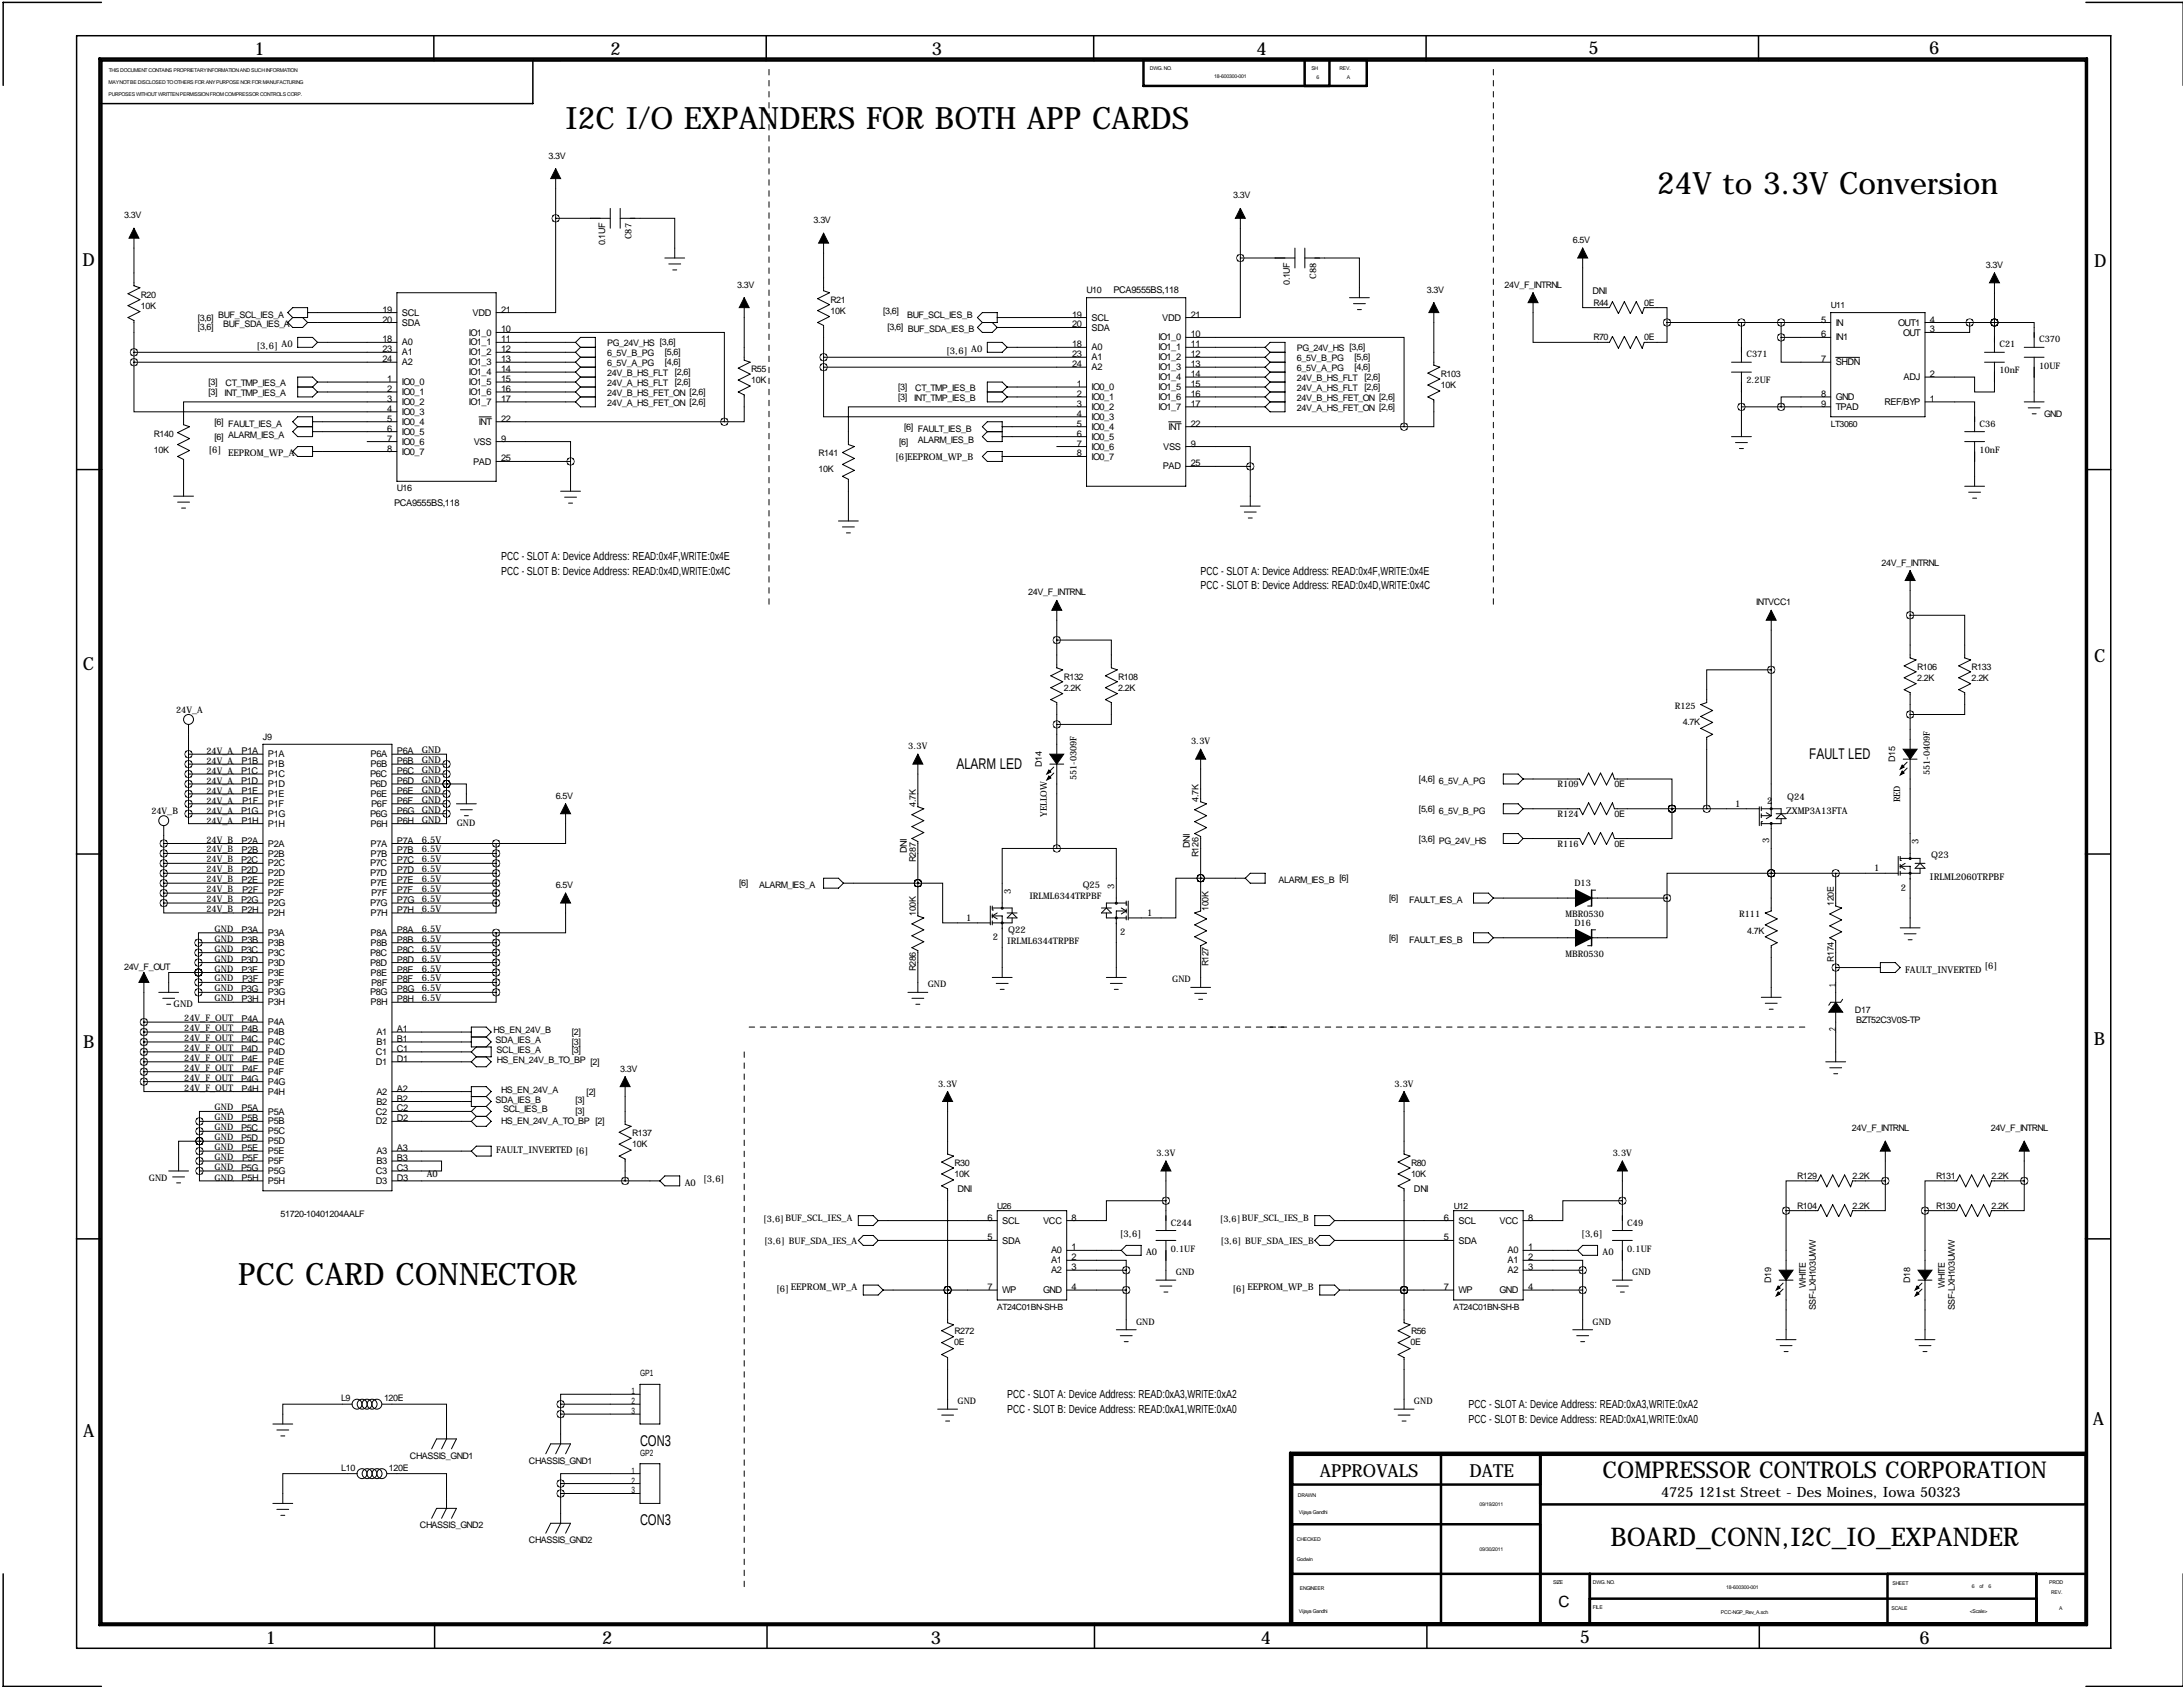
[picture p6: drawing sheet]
<svg xmlns="http://www.w3.org/2000/svg" width="559mm" height="432mm" viewBox="0 0 559 432" stroke-linecap="round" stroke-linejoin="round" font-family="sans-serif">
<defs><g id="words">
<g font-size="7.9">
<text x="144.8" y="33">I2C I/O EXPANDERS FOR BOTH APP CARDS</text>
<text x="424.2" y="49.5">24V to 3.3V Conversion</text>
<text x="61" y="328.9">PCC CARD CONNECTOR</text>
</g>
<text font-size="6.6" x="412.3" y="395.8">BOARD_CONN,I2C_IO_EXPANDER</text>
<text font-size="5.9" x="410.2" y="378.2">COMPRESSOR CONTROLS CORPORATION</text>
<g font-size="4.6">
<text x="65.1" y="14">1</text>
<text x="156.3" y="14">2</text>
<text x="238.5" y="14">3</text>
<text x="321.6" y="14">4</text>
<text x="406.6" y="13.8">5</text>
<text x="493.8" y="13.8">6</text>
<text x="21.1" y="68.1">D</text>
<text x="536.1" y="68.4">D</text>
<text x="21.2" y="171.4">C</text>
<text x="536" y="169.4">C</text>
<text x="21.3" y="268.3">B</text>
<text x="535.9" y="267.4">B</text>
<text x="535.7" y="364.7">A</text>
<text x="21.3" y="367.8">A</text>
<text x="337.8" y="378">APPROVALS</text>
<text x="376.2" y="378">DATE</text>
<text x="68" y="420.8">1</text>
<text x="154.1" y="420.8">2</text>
<text x="238.3" y="420.8">3</text>
<text x="322.7" y="420.7">4</text>
<text x="404.4" y="420.6">5</text>
<text x="491.4" y="420.8">6</text>
</g>
<g font-size="4">
<text x="244.8" y="196.8">ALARM LED</text>
<text x="463.1" y="194.3">FAULT LED</text>
<text x="163.8" y="370.1">CON3</text>
<text x="163.8" y="390.4">CON3</text>
<text x="398.9" y="411.3">C</text>
</g>
<text font-size="3.6" x="425.2" y="383.3">4725 121st Street - Des Moines, Iowa 50323</text>
<g font-size="3">
<text x="128.3" y="143.3">PCC - SLOT A: Device Address: READ:0x4F,WRITE:0x4E</text>
<text x="128.3" y="147.1">PCC - SLOT B: Device Address: READ:0x4D,WRITE:0x4C</text>
<text x="307.3" y="147.1">PCC - SLOT A: Device Address: READ:0x4F,WRITE:0x4E</text>
<text x="307.3" y="150.9">PCC - SLOT B: Device Address: READ:0x4D,WRITE:0x4C</text>
<text x="257.8" y="357.9">PCC - SLOT A: Device Address: READ:0xA3,WRITE:0xA2</text>
<text x="257.8" y="361.7">PCC - SLOT B: Device Address: READ:0xA1,WRITE:0xA0</text>
<text x="375.9" y="360.4">PCC - SLOT A: Device Address: READ:0xA3,WRITE:0xA2</text>
<text x="375.9" y="364.2">PCC - SLOT B: Device Address: READ:0xA1,WRITE:0xA0</text>
</g>
<g font-size="2.4">
<text x="285" y="74.9">PCA9555BS,118</text>
<text x="407.7" y="75.2">DNI</text>
<text x="97.9" y="80">19</text>
<text x="97.9" y="82.6">20</text>
<text x="102.9" y="80.8">SCL</text>
<text x="102.9" y="83.3">SDA</text>
<text x="121" y="80.8">VDD</text>
<text x="128.3" y="80">21</text>
<text x="274.4" y="81.3">19</text>
<text x="274.4" y="83.8">20</text>
<text x="279.4" y="82.1">SCL</text>
<text x="297.5" y="82.1">VDD</text>
<text x="304.8" y="81.3">21</text>
<text x="466.1" y="82.6">5</text>
<text x="469.9" y="83.3">IN</text>
<text x="485.9" y="83.3">OUT1</text>
<text x="494" y="82.6">4</text>
<text x="65.7" y="89.3">[3,6] A0</text>
<text x="97.9" y="87.6">18</text>
<text x="102.9" y="88.4">A0</text>
<text x="120" y="85.9">IO1_0</text>
<text x="120" y="88.4">IO1_1</text>
<text x="128.3" y="85.1">10</text>
<text x="128.3" y="87.6">11</text>
<text x="274.4" y="88.9">18</text>
<text x="279.4" y="89.7">A0</text>
<text x="279.4" y="84.6">SDA</text>
<text x="296.6" y="87.2">IO1_0</text>
<text x="296.6" y="89.7">IO1_1</text>
<text x="304.8" y="86.4">10</text>
<text x="304.8" y="88.9">11</text>
<text x="466.1" y="86.4">6</text>
<text x="469.9" y="87.2">IN1</text>
<text x="487.1" y="85.9">OUT</text>
<text x="494" y="85.1">3</text>
<text x="97.9" y="90.2">23</text>
<text x="97.9" y="92.7">24</text>
<text x="102.9" y="91">A1</text>
<text x="102.9" y="93.5">A2</text>
<text x="120" y="91">IO1_2</text>
<text x="120" y="93.5">IO1_3</text>
<text x="128.3" y="90.2">12</text>
<text x="128.3" y="92.7">13</text>
<text x="128.3" y="95.3">14</text>
<text x="242.2" y="90.6">[3,6] A0</text>
<text x="274.4" y="91.4">23</text>
<text x="274.4" y="94">24</text>
<text x="279.4" y="92.2">A1</text>
<text x="279.4" y="94.8">A2</text>
<text x="296.6" y="92.2">IO1_2</text>
<text x="296.6" y="94.8">IO1_3</text>
<text x="304.8" y="91.4">12</text>
<text x="304.8" y="94">13</text>
<text x="466.1" y="92.7">7</text>
<text x="469.9" y="93.5">SHDN</text>
<text x="99.1" y="97.8">1</text>
<text x="99.1" y="100.3">2</text>
<text x="102.9" y="98.6">IO0_0</text>
<text x="102.9" y="101.1">IO0_1</text>
<text x="120" y="96">IO1_4</text>
<text x="120" y="98.6">IO1_5</text>
<text x="120" y="101.1">IO1_6</text>
<text x="128.3" y="97.8">15</text>
<text x="128.3" y="100.3">16</text>
<text x="275.6" y="99.1">1</text>
<text x="275.6" y="101.6">2</text>
<text x="279.4" y="99.9">IO0_0</text>
<text x="296.6" y="97.3">IO1_4</text>
<text x="296.6" y="99.9">IO1_5</text>
<text x="304.8" y="96.5">14</text>
<text x="304.8" y="99.1">15</text>
<text x="304.8" y="101.6">16</text>
<text x="466.1" y="101.6">8</text>
<text x="487.3" y="97.3">ADJ</text>
<text x="494" y="96.5">2</text>
<text x="99.1" y="102.9">3</text>
<text x="99.1" y="105.4">4</text>
<text x="99.1" y="108">5</text>
<text x="102.9" y="103.7">IO0_2</text>
<text x="102.9" y="106.2">IO0_3</text>
<text x="120" y="103.7">IO1_7</text>
<text x="128.3" y="108">22</text>
<text x="128.3" y="102.9">17</text>
<text x="275.6" y="104.1">3</text>
<text x="275.6" y="106.7">4</text>
<text x="279.4" y="102.4">IO0_1</text>
<text x="279.4" y="104.9">IO0_2</text>
<text x="279.4" y="107.5">IO0_3</text>
<text x="296.6" y="102.4">IO1_6</text>
<text x="296.6" y="104.9">IO1_7</text>
<text x="304.8" y="104.1">17</text>
<text x="466.1" y="104.1">9</text>
<text x="469.9" y="102.4">GND</text>
<text x="469.9" y="104.9">TPAD</text>
<text x="482.4" y="103.7">REF/BYP</text>
<text x="494" y="102.9">1</text>
<text x="99.1" y="110.5">6</text>
<text x="99.1" y="113">7</text>
<text x="102.9" y="108.7">IO0_4</text>
<text x="102.9" y="111.3">IO0_5</text>
<text x="102.9" y="113.8">IO0_6</text>
<text x="121.2" y="113.8">VSS</text>
<text x="122.6" y="108.7">INT</text>
<text x="128.3" y="113">9</text>
<text x="275.6" y="109.2">5</text>
<text x="275.6" y="111.8">6</text>
<text x="279.4" y="110">IO0_4</text>
<text x="279.4" y="112.6">IO0_5</text>
<text x="299.1" y="110">INT</text>
<text x="304.8" y="109.2">22</text>
<text x="53.3" y="116">[6]</text>
<text x="58.4" y="116.8">EEPROM_WP_A</text>
<text x="99.1" y="115.6">8</text>
<text x="102.9" y="116.4">IO0_7</text>
<text x="121.1" y="118.9">PAD</text>
<text x="128.3" y="118.1">25</text>
<text x="229.2" y="117.7">[6]EEPROM_WP_B</text>
<text x="275.6" y="114.3">7</text>
<text x="275.6" y="116.8">8</text>
<text x="279.4" y="115.1">IO0_6</text>
<text x="279.4" y="117.6">IO0_7</text>
<text x="297.8" y="115.1">VSS</text>
<text x="304.8" y="114.3">9</text>
<text x="304.8" y="119.4">25</text>
<text x="297.6" y="120.2">PAD</text>
<text x="100.9" y="129.5">PCA9555BS,118</text>
<text x="61.8" y="193">P1A</text>
<text x="61.8" y="195.6">P1B</text>
<text x="68.6" y="193.8">P1A</text>
<text x="68.6" y="196.4">P1B</text>
<text x="94.8" y="193.8">P6A</text>
<text x="94.8" y="196.4">P6B</text>
<text x="101.6" y="193">P6A</text>
<text x="101.6" y="195.6">P6B</text>
<text x="107.9" y="192.8">GND</text>
<text x="107.9" y="195.3">GND</text>
<text x="107.9" y="197.9">GND</text>
<text x="61.7" y="198.1">P1C</text>
<text x="61.7" y="200.7">P1D</text>
<text x="61.8" y="203.2">P1E</text>
<text x="68.6" y="198.9">P1C</text>
<text x="68.6" y="201.5">P1D</text>
<text x="68.6" y="204">P1E</text>
<text x="94.7" y="198.9">P6C</text>
<text x="94.7" y="201.5">P6D</text>
<text x="94.8" y="204">P6E</text>
<text x="101.6" y="198.1">P6C</text>
<text x="101.6" y="200.7">P6D</text>
<text x="101.6" y="203.2">P6E</text>
<text x="107.9" y="200.4">GND</text>
<text x="107.9" y="202.9">GND</text>
<text x="61.7" y="208.3">P1G</text>
<text x="62" y="205.7">P1F</text>
<text x="68.6" y="206.5">P1F</text>
<text x="68.6" y="209.1">P1G</text>
<text x="94.7" y="209.1">P6G</text>
<text x="95" y="206.5">P6F</text>
<text x="101.6" y="205.7">P6F</text>
<text x="101.6" y="208.3">P6G</text>
<text x="107.9" y="205.5">GND</text>
<text x="107.9" y="208">GND</text>
<text x="444.2" y="206.5">1</text>
<text x="452.4" y="205.9">2</text>
<text x="457.2" y="208.3">ZXMP3A13FTA</text>
<text x="457.5" y="204.9">Q24</text>
<text x="61.8" y="210.8">P1H</text>
<text x="61.8" y="215.9">P2A</text>
<text x="68.6" y="211.6">P1H</text>
<text x="94.8" y="211.6">P6H</text>
<text x="101.6" y="210.8">P6H</text>
<text x="101.6" y="215.9">P7A</text>
<text x="107.9" y="210.6">GND</text>
<text x="107.9" y="215.6">6.5V</text>
<text x="452.9" y="215.7" transform="rotate(-90 452.9 215.7)">3</text>
<text x="61.7" y="221">P2C</text>
<text x="61.8" y="218.4">P2B</text>
<text x="68.6" y="216.7">P2A</text>
<text x="68.6" y="219.2">P2B</text>
<text x="68.6" y="221.8">P2C</text>
<text x="94.7" y="221.8">P7C</text>
<text x="94.8" y="216.7">P7A</text>
<text x="94.8" y="219.2">P7B</text>
<text x="101.6" y="218.4">P7B</text>
<text x="101.6" y="221">P7C</text>
<text x="107.9" y="218.2">6.5V</text>
<text x="107.9" y="220.7">6.5V</text>
<text x="232.2" y="218.4" transform="rotate(-90 232.2 218.4)">DNI</text>
<text x="304.6" y="217.2" transform="rotate(-90 304.6 217.2)">DNI</text>
<text x="491.1" y="216.2" transform="rotate(-90 491.1 216.2)">3</text>
<text x="494.3" y="219.7">Q23</text>
<text x="61.7" y="223.5">P2D</text>
<text x="61.8" y="226.1">P2E</text>
<text x="68.6" y="224.3">P2D</text>
<text x="68.6" y="226.9">P2E</text>
<text x="94.7" y="224.3">P7D</text>
<text x="94.8" y="226.9">P7E</text>
<text x="101.6" y="223.5">P7D</text>
<text x="101.6" y="226.1">P7E</text>
<text x="107.9" y="223.3">6.5V</text>
<text x="107.9" y="225.8">6.5V</text>
<text x="277.2" y="227.3">Q25</text>
<text x="285.2" y="227.6" transform="rotate(-90 285.2 227.6)">3</text>
<text x="479.7" y="223">1</text>
<text x="486.6" y="228">2</text>
<text x="494" y="225.2">IRLML2060TRPBF</text>
<text x="61.7" y="231.1">P2G</text>
<text x="61.8" y="233.7">P2H</text>
<text x="62" y="228.6">P2F</text>
<text x="68.6" y="229.4">P2F</text>
<text x="68.6" y="231.9">P2G</text>
<text x="94.7" y="231.9">P7G</text>
<text x="95" y="229.4">P7F</text>
<text x="101.6" y="228.6">P7F</text>
<text x="101.6" y="231.1">P7G</text>
<text x="101.6" y="233.7">P7H</text>
<text x="107.9" y="228.3">6.5V</text>
<text x="107.9" y="230.9">6.5V</text>
<text x="107.9" y="233.4">6.5V</text>
<text x="258.7" y="228.9" transform="rotate(-90 258.7 228.9)">3</text>
<text x="61.8" y="238.8">P3A</text>
<text x="68.6" y="234.5">P2H</text>
<text x="68.6" y="239.6">P3A</text>
<text x="94.8" y="234.5">P7H</text>
<text x="94.8" y="239.6">P8A</text>
<text x="101.6" y="238.8">P8A</text>
<text x="107.9" y="238.5">6.5V</text>
<text x="247.3" y="235.7">1</text>
<text x="258.1" y="238.8">Q22</text>
<text x="286.8" y="239.4">2</text>
<text x="293.6" y="234.4">1</text>
<text x="61.7" y="243.8">P3C</text>
<text x="61.8" y="241.3">P3B</text>
<text x="68.6" y="242.1">P3B</text>
<text x="68.6" y="244.6">P3C</text>
<text x="94.7" y="244.6">P8C</text>
<text x="94.8" y="242.1">P8B</text>
<text x="101.6" y="241.3">P8B</text>
<text x="101.6" y="243.8">P8C</text>
<text x="107.9" y="241">6.5V</text>
<text x="107.9" y="243.6">6.5V</text>
<text x="254.2" y="240.7">2</text>
<text x="61.7" y="246.4">P3D</text>
<text x="61.8" y="248.9">P3E</text>
<text x="62" y="251.5">P3F</text>
<text x="68.6" y="247.2">P3D</text>
<text x="68.6" y="249.7">P3E</text>
<text x="94.7" y="247.2">P8D</text>
<text x="94.8" y="249.7">P8E</text>
<text x="101.6" y="246.4">P8D</text>
<text x="101.6" y="248.9">P8E</text>
<text x="101.6" y="251.5">P8F</text>
<text x="107.9" y="246.1">6.5V</text>
<text x="107.9" y="248.7">6.5V</text>
<text x="107.9" y="251.2">6.5V</text>
<text x="487.7" y="248.9">FAULT_INVERTED</text>
<text x="508" y="248">[6]</text>
<text x="44.4" y="257.8">GND</text>
<text x="61.7" y="254">P3G</text>
<text x="61.8" y="256.5">P3H</text>
<text x="68.6" y="252.3">P3F</text>
<text x="68.6" y="254.8">P3G</text>
<text x="68.6" y="257.3">P3H</text>
<text x="94.7" y="254.8">P8G</text>
<text x="94.8" y="257.3">P8H</text>
<text x="95" y="252.3">P8F</text>
<text x="101.6" y="254">P8G</text>
<text x="101.6" y="256.5">P8H</text>
<text x="107.9" y="253.7">6.5V</text>
<text x="107.9" y="256.3">6.5V</text>
<text x="469.9" y="252.7" transform="rotate(-90 469.9 252.7)">1</text>
<text x="61.8" y="261.6">P4A</text>
<text x="68.6" y="262.4">P4A</text>
<text x="469.9" y="263.8" transform="rotate(-90 469.9 263.8)">2</text>
<text x="61.7" y="266.7">P4C</text>
<text x="61.7" y="269.2">P4D</text>
<text x="61.8" y="264.2">P4B</text>
<text x="68.6" y="265">P4B</text>
<text x="68.6" y="267.5">P4C</text>
<text x="96.3" y="265">A1</text>
<text x="96.3" y="267.5">B1</text>
<text x="101.6" y="264.2">A1</text>
<text x="101.6" y="266.7">B1</text>
<text x="101.6" y="269.2">C1</text>
<text x="61.8" y="271.8">P4E</text>
<text x="62" y="274.3">P4F</text>
<text x="68.6" y="270">P4D</text>
<text x="68.6" y="272.6">P4E</text>
<text x="68.6" y="275.1">P4F</text>
<text x="96.2" y="270">C1</text>
<text x="96.2" y="272.6">D1</text>
<text x="101.6" y="271.8">D1</text>
<text x="61.7" y="276.9">P4G</text>
<text x="61.8" y="279.4">P4H</text>
<text x="68.6" y="277.7">P4G</text>
<text x="68.6" y="280.2">P4H</text>
<text x="96.3" y="280.2">A2</text>
<text x="101.6" y="279.4">A2</text>
<text x="101.6" y="281.9">B2</text>
<text x="61.8" y="284.5">P5A</text>
<text x="61.8" y="287">P5B</text>
<text x="68.6" y="285.3">P5A</text>
<text x="68.6" y="287.8">P5B</text>
<text x="96.2" y="285.3">C2</text>
<text x="96.2" y="287.8">D2</text>
<text x="96.3" y="282.7">B2</text>
<text x="101.6" y="284.5">C2</text>
<text x="101.6" y="287">D2</text>
<text x="61.7" y="289.6">P5C</text>
<text x="61.7" y="292.1">P5D</text>
<text x="68.6" y="290.4">P5C</text>
<text x="68.6" y="292.9">P5D</text>
<text x="61.7" y="299.7">P5G</text>
<text x="61.8" y="294.6">P5E</text>
<text x="62" y="297.2">P5F</text>
<text x="68.6" y="295.4">P5E</text>
<text x="68.6" y="298">P5F</text>
<text x="96.3" y="295.4">A3</text>
<text x="96.3" y="298">B3</text>
<text x="101.6" y="294.6">A3</text>
<text x="101.6" y="297.2">B3</text>
<text x="101.6" y="299.7">C3</text>
<text x="127" y="295">FAULT_INVERTED [6]</text>
<text x="61.8" y="302.3">P5H</text>
<text x="68.6" y="300.5">P5G</text>
<text x="68.6" y="303.1">P5H</text>
<text x="96.2" y="300.5">C3</text>
<text x="96.2" y="303.1">D3</text>
<text x="101.6" y="302.3">D3</text>
<text x="109.2" y="301.4">A0</text>
<text x="175.3" y="303.5">A0</text>
<text x="180" y="302.7">[3,6]</text>
<text x="245.1" y="305.1">DNI</text>
<text x="361.9" y="305.1">DNI</text>
<text x="252.8" y="312.4">6</text>
<text x="252.8" y="317.5">5</text>
<text x="256.5" y="313.2">SCL</text>
<text x="267" y="313.2">VCC</text>
<text x="274.3" y="312.4">8</text>
<text x="286.7" y="316.6">[3,6]</text>
<text x="369.6" y="312.4">6</text>
<text x="369.6" y="317.5">5</text>
<text x="373.4" y="313.2">SCL</text>
<text x="383.9" y="313.2">VCC</text>
<text x="391.2" y="312.4">8</text>
<text x="404.8" y="316.6">[3,6]</text>
<text x="256.5" y="318.3">SDA</text>
<text x="269.1" y="320.8">A0</text>
<text x="269.1" y="323.4">A1</text>
<text x="274.3" y="320">1</text>
<text x="274.3" y="322.6">2</text>
<text x="293.4" y="321.3">A0</text>
<text x="373.4" y="318.3">SDA</text>
<text x="385.9" y="320.8">A0</text>
<text x="385.9" y="323.4">A1</text>
<text x="391.2" y="320">1</text>
<text x="391.2" y="322.6">2</text>
<text x="410.2" y="321.3">A0</text>
<text x="269.1" y="325.9">A2</text>
<text x="274.3" y="325.1">3</text>
<text x="385.9" y="325.9">A2</text>
<text x="391.2" y="325.1">3</text>
<text x="198.7" y="330.6">[6] EEPROM_WP_A</text>
<text x="252.8" y="330.2">7</text>
<text x="256.5" y="331">WP</text>
<text x="267" y="331">GND</text>
<text x="274.3" y="330.2">4</text>
<text x="315.5" y="330.6">[6] EEPROM_WP_B</text>
<text x="369.6" y="330.2">7</text>
<text x="373.4" y="331">WP</text>
<text x="383.9" y="331">GND</text>
<text x="391.2" y="330.2">4</text>
</g>
<g font-size="2.3">
<text x="140.4" y="40.6">3.3V</text>
<text x="315.7" y="50.8">3.3V</text>
<text x="31.7" y="55.9">3.3V</text>
<text x="208.3" y="57.1">3.3V</text>
<text x="154.9" y="62.8" transform="rotate(-90 154.9 62.8)">0.1UF</text>
<text x="161.6" y="61.2" transform="rotate(-90 161.6 61.2)">C87</text>
<text x="402.6" y="62.2">6.5V</text>
<text x="336.9" y="71.4" transform="rotate(-90 336.9 71.4)">C88</text>
<text x="508.4" y="68.6">3.3V</text>
<text x="36.1" y="76.2">R20</text>
<text x="188.7" y="73.7">3.3V</text>
<text x="212.6" y="77.5">R21</text>
<text x="278.1" y="74.9">U10</text>
<text x="330.2" y="73" transform="rotate(-90 330.2 73)">0.1UF</text>
<text x="365.2" y="74.9">3.3V</text>
<text x="385.1" y="73.7">24V_F_INTRNL</text>
<text x="36.1" y="79">10K</text>
<text x="50.7" y="82">[3,6]</text>
<text x="55.9" y="81.3">BUF_SCL_IES_A</text>
<text x="57.1" y="83.8">BUF_SDA_IES_A</text>
<text x="212.6" y="80.3">10K</text>
<text x="226.1" y="80.3">[3,6]</text>
<text x="232.2" y="81.3">BUF_SCL_IES_B</text>
<text x="407.9" y="78.2">R44</text>
<text x="420.9" y="78.2">0E</text>
<text x="50.7" y="84.6">[3,6]</text>
<text x="155.4" y="88.6">PG_24V_HS [3,6]</text>
<text x="227.2" y="84.6">[3,6] BUF_SDA_IES_B</text>
<text x="332" y="89.9">PG_24V_HS [3,6]</text>
<text x="407.9" y="87.1">R70</text>
<text x="420.9" y="87.1">0E</text>
<text x="511.8" y="88.9">C21</text>
<text x="522" y="87.6">C370</text>
<text x="155.4" y="93.7">6_5V_A_PG</text>
<text x="155.4" y="91.2">6_5V_B_PG</text>
<text x="170.2" y="93.5">[4,6]</text>
<text x="170.2" y="90.9">[5,6]</text>
<text x="192.3" y="95.3">R55</text>
<text x="332" y="95">6_5V_A_PG</text>
<text x="332" y="92.5">6_5V_B_PG</text>
<text x="346.7" y="94.7">[4,6]</text>
<text x="346.7" y="92.2">[5,6]</text>
<text x="447" y="91.4">C371</text>
<text x="511.8" y="95.6">10nF</text>
<text x="522" y="94.3">10UF</text>
<text x="53.3" y="98.6">[3]</text>
<text x="53.3" y="101.1">[3]</text>
<text x="57.5" y="101.3">INT_TMP_IES_A</text>
<text x="57.7" y="98.8">CT_TMP_IES_A</text>
<text x="155.4" y="98.8">24V_A_HS_FLT</text>
<text x="155.4" y="96.3">24V_B_HS_FLT</text>
<text x="155.4" y="101.3">24V_B_HS_FET_ON [2,6]</text>
<text x="172.7" y="98.6">[2,6]</text>
<text x="172.7" y="96">[2,6]</text>
<text x="192.3" y="98.1">10K</text>
<text x="229.9" y="99.8">[3]</text>
<text x="234.3" y="100.1">CT_TMP_IES_B</text>
<text x="332" y="100.1">24V_A_HS_FLT</text>
<text x="332" y="97.5">24V_B_HS_FLT</text>
<text x="349.2" y="99.8">[2,6]</text>
<text x="349.2" y="97.3">[2,6]</text>
<text x="368.8" y="96.5">R103</text>
<text x="368.8" y="99.3">10K</text>
<text x="447" y="98.1">2.2UF</text>
<text x="155.4" y="103.9">24V_A_HS_FET_ON [2,6]</text>
<text x="229.9" y="102.4">[3]</text>
<text x="234" y="102.6">INT_TMP_IES_B</text>
<text x="332" y="105.2">24V_A_HS_FET_ON [2,6]</text>
<text x="332" y="102.6">24V_B_HS_FET_ON [2,6]</text>
<text x="523.2" y="106.7">GND</text>
<text x="39.4" y="111.8">R140</text>
<text x="54.9" y="112.5">[6] ALARM_IES_A</text>
<text x="54.9" y="108.7">[6] FAULT_IES_A</text>
<text x="230.2" y="113.8">[6]</text>
<text x="231.4" y="110">[6] FAULT_IES_B</text>
<text x="234.9" y="113.3">ALARM_IES_B</text>
<text x="506.7" y="109.2">C36</text>
<text x="39.4" y="115.8">10K</text>
<text x="209.5" y="116.8">R141</text>
<text x="506.7" y="115.9">10nF</text>
<text x="101.6" y="125.7">U16</text>
<text x="209.5" y="120.9">10K</text>
<text x="481.6" y="144.8">24V_F_INTRNL</text>
<text x="263.2" y="152.4">24V_F_INTRNL</text>
<text x="449.6" y="154.9">INTVCC1</text>
<text x="272.3" y="174">R132</text>
<text x="286.3" y="174">R108</text>
<text x="490.7" y="171.5">R106</text>
<text x="504.7" y="171.5">R133</text>
<text x="272.3" y="176.8">2.2K</text>
<text x="286.3" y="176.8">2.2K</text>
<text x="490.7" y="174.3">2.2K</text>
<text x="504.7" y="174.3">2.2K</text>
<text x="45.1" y="182.4">24V_A</text>
<text x="428.7" y="181.4">R125</text>
<text x="430.8" y="185.7">4.7K</text>
<text x="67.3" y="189.5">J9</text>
<text x="232.5" y="191.8">3.3V</text>
<text x="304.9" y="190.5">3.3V</text>
<text x="52.8" y="193">24V_A</text>
<text x="52.8" y="195.6">24V_A</text>
<text x="266.7" y="196.3" transform="rotate(-90 266.7 196.3)">D14</text>
<text x="485.1" y="195" transform="rotate(-90 485.1 195)">D15</text>
<text x="52.8" y="200.7">24V_A</text>
<text x="52.8" y="198.1">24V_A</text>
<text x="52.8" y="203.2">24V_A</text>
<text x="275.6" y="199.7" transform="rotate(-90 275.6 199.7)">551-0309F</text>
<text x="363.2" y="200.2">[4,6] 6_5V_A_PG</text>
<text x="398.7" y="201.5">R109</text>
<text x="413.3" y="201.4">0E</text>
<text x="494" y="198.5" transform="rotate(-90 494 198.5)">551-0409F</text>
<text x="38.7" y="208.3">24V_B</text>
<text x="52.8" y="205.7">24V_A</text>
<text x="52.8" y="208.3">24V_A</text>
<text x="142.2" y="204.5">6.5V</text>
<text x="234.4" y="206.5" transform="rotate(-90 234.4 206.5)">4.7K</text>
<text x="268" y="209" transform="rotate(-90 268 209)">YELLOW</text>
<text x="306.8" y="205.2" transform="rotate(-90 306.8 205.2)">4.7K</text>
<text x="363.2" y="207.8">[5,6] 6_5V_B_PG</text>
<text x="398.7" y="209.1">R124</text>
<text x="413.3" y="209.1">0E</text>
<text x="486.4" y="205.4" transform="rotate(-90 486.4 205.4)">RED</text>
<text x="52.8" y="210.8">24V_A</text>
<text x="52.8" y="215.6">24V_B</text>
<text x="116.9" y="211.3">GND</text>
<text x="363.2" y="215.4">[3,6] PG_24V_HS</text>
<text x="52.8" y="220.7">24V_B</text>
<text x="52.8" y="218.2">24V_B</text>
<text x="234.4" y="220.7" transform="rotate(-90 234.4 220.7)">R287</text>
<text x="306.8" y="219.4" transform="rotate(-90 306.8 219.4)">R126</text>
<text x="398.7" y="216.8">R116</text>
<text x="413.3" y="216.7">0E</text>
<text x="52.8" y="223.3">24V_B</text>
<text x="52.8" y="225.8">24V_B</text>
<text x="142.2" y="227.3">6.5V</text>
<text x="189.2" y="226.8">[6]</text>
<text x="194.3" y="227.3">ALARM_IES_A</text>
<text x="327.3" y="226.1">ALARM_IES_B [6]</text>
<text x="403" y="226.8">D13</text>
<text x="52.8" y="228.3">24V_B</text>
<text x="52.8" y="230.9">24V_B</text>
<text x="52.8" y="233.4">24V_B</text>
<text x="263.5" y="230.2">IRLML6344TRPBF</text>
<text x="309.4" y="233.2" transform="rotate(-90 309.4 233.2)">100K</text>
<text x="355.6" y="230.6">[6]</text>
<text x="360.7" y="231.1">FAULT_IES_A</text>
<text x="469.4" y="231.9" transform="rotate(-90 469.4 231.9)">120E</text>
<text x="54.9" y="238.5">GND</text>
<text x="234.4" y="234.4" transform="rotate(-90 234.4 234.4)">100K</text>
<text x="400.7" y="234.8">MBR0530</text>
<text x="403" y="237">D16</text>
<text x="445.2" y="234.7">R111</text>
<text x="447.3" y="239">4.7K</text>
<text x="54.9" y="241">GND</text>
<text x="54.9" y="243.6">GND</text>
<text x="257.8" y="241.6">IRLML6344TRPBF</text>
<text x="355.6" y="240.8">[6]</text>
<text x="360.7" y="241.3">FAULT_IES_B</text>
<text x="400.7" y="244.9">MBR0530</text>
<text x="31.7" y="248.2">24V_F_OUT</text>
<text x="54.9" y="246.1">GND</text>
<text x="54.9" y="248.7">GND</text>
<text x="54.9" y="251.2">GND</text>
<text x="234.4" y="248.6" transform="rotate(-90 234.4 248.6)">R286</text>
<text x="300.1" y="251.5">GND</text>
<text x="309.4" y="247.4" transform="rotate(-90 309.4 247.4)">R127</text>
<text x="469.4" y="246.1" transform="rotate(-90 469.4 246.1)">R174</text>
<text x="54.9" y="256.3">GND</text>
<text x="54.9" y="253.7">GND</text>
<text x="237.5" y="252.7">GND</text>
<text x="47.2" y="261.4">24V_F_OUT</text>
<text x="47.2" y="263.9">24V_F_OUT</text>
<text x="474.8" y="259.3">D17</text>
<text x="475.1" y="261.9">BZT52C3V0S-TP</text>
<text x="47.2" y="266.4">24V_F_OUT</text>
<text x="47.2" y="269">24V_F_OUT</text>
<text x="126.3" y="264.4">HS_EN_24V_B</text>
<text x="126.8" y="267">SDA_IES_A</text>
<text x="127.1" y="269.5">SCL_IES_A</text>
<text x="146.4" y="264.9">[2]</text>
<text x="146.4" y="267.5">[3]</text>
<text x="146.4" y="269.5">[3]</text>
<text x="47.2" y="271.5">24V_F_OUT</text>
<text x="47.2" y="274.1">24V_F_OUT</text>
<text x="127.2" y="272">HS_EN_24V_B_TO_BP [2]</text>
<text x="158.7" y="274.3">3.3V</text>
<text x="47.2" y="276.6">24V_F_OUT</text>
<text x="47.2" y="279.1">24V_F_OUT</text>
<text x="128.3" y="279.7">HS_EN_24V_A</text>
<text x="150.2" y="280.2">[2]</text>
<text x="240.1" y="278.1">3.3V</text>
<text x="357" y="278.1">3.3V</text>
<text x="54.9" y="284.2">GND</text>
<text x="54.9" y="286.8">GND</text>
<text x="126.8" y="282.2">SDA_IES_B</text>
<text x="128.3" y="287.8">HS_EN_24V_A_TO_BP [2]</text>
<text x="128.8" y="284.7">SCL_IES_B</text>
<text x="147.3" y="282.2">[3]</text>
<text x="147.3" y="285.2">[3]</text>
<text x="54.9" y="289.3">GND</text>
<text x="54.9" y="291.8">GND</text>
<text x="161.8" y="290.8">R137</text>
<text x="161.8" y="293.6">10K</text>
<text x="474" y="289.6">24V_F_INTRNL</text>
<text x="509.6" y="289.6">24V_F_INTRNL</text>
<text x="54.9" y="294.4">GND</text>
<text x="54.9" y="296.9">GND</text>
<text x="54.9" y="299.5">GND</text>
<text x="244.3" y="298.4">R30</text>
<text x="296" y="295.9">3.3V</text>
<text x="361.2" y="298.4">R80</text>
<text x="412.9" y="295.9">3.3V</text>
<text x="38.1" y="302.3">GND</text>
<text x="54.9" y="302.3">GND</text>
<text x="244.3" y="301.3">10K</text>
<text x="361.2" y="301.3">10K</text>
<text x="460" y="301.8">R129</text>
<text x="474.2" y="301.8">2.2K</text>
<text x="495.6" y="301.8">R131</text>
<text x="509.8" y="301.8">2.2K</text>
<text x="71.8" y="311.4">51720-10401204AALF</text>
<text x="460" y="309.4">R104</text>
<text x="474.2" y="309.4">2.2K</text>
<text x="495.6" y="309.4">R130</text>
<text x="509.8" y="309.4">2.2K</text>
<text x="195.4" y="312.8">[3,6] BUF_SCL_IES_A</text>
<text x="299.7" y="313.7">C244</text>
<text x="312.2" y="312.8">[3,6] BUF_SCL_IES_B</text>
<text x="416.6" y="313.7">C49</text>
<text x="195.6" y="318.3">[3,6] BUF_SDA_IES_A</text>
<text x="299.7" y="320.4">0.1UF</text>
<text x="312.4" y="318.3">[3,6] BUF_SDA_IES_B</text>
<text x="416.6" y="320.4">0.1UF</text>
<text x="301" y="326.4">GND</text>
<text x="417.8" y="326.4">GND</text>
<text x="453.4" y="328.4" transform="rotate(-90 453.4 328.4)">D19</text>
<text x="462.3" y="329.6" transform="rotate(-90 462.3 329.6)">WHITE</text>
<text x="488.9" y="328.4" transform="rotate(-90 488.9 328.4)">D18</text>
<text x="497.8" y="329.6" transform="rotate(-90 497.8 329.6)">WHITE</text>
<text x="464.8" y="335.3" transform="rotate(-90 464.8 335.3)">SSF-LXH103UWW</text>
<text x="500.4" y="335.3" transform="rotate(-90 500.4 335.3)">SSF-LXH103UWW</text>
<text x="244.3" y="341.4">R272</text>
<text x="290.8" y="339.1">GND</text>
<text x="361.2" y="341.4">R56</text>
<text x="407.7" y="339.1">GND</text>
<text x="244.2" y="344.4">0E</text>
<text x="361.1" y="344.4">0E</text>
<text x="163.8" y="352.3">GP1</text>
<text x="87.3" y="358.6">L9</text>
<text x="98.3" y="358.6">120E</text>
<text x="161.6" y="356.9">1</text>
<text x="161.6" y="359.4">2</text>
<text x="245.1" y="359.4">GND</text>
<text x="361.9" y="359.4">GND</text>
<text x="161.6" y="361.9">3</text>
<text x="87.4" y="376.4">L10</text>
<text x="99.6" y="376.4">120E</text>
<text x="104.9" y="373.4">CHASSIS_GND1</text>
<text x="135.4" y="374.6">CHASSIS_GND1</text>
<text x="161.6" y="377.2">1</text>
<text x="163.8" y="372.6">GP2</text>
<text x="161.6" y="379.7">2</text>
<text x="161.6" y="382.3">3</text>
<text x="107.5" y="391.2">CHASSIS_GND2</text>
<text x="135.4" y="395">CHASSIS_GND2</text>
</g>
<g font-size="2.2">
<text x="468.6" y="78.7">U11</text>
<text x="468.6" y="109.2">LT3060</text>
<text x="255.3" y="309.4">U26</text>
<text x="372.1" y="309.4">U12</text>
<text x="255.3" y="335.3">AT24C01BN-SH-B</text>
<text x="372.1" y="335.3">AT24C01BN-SH-B</text>
</g>
<g font-size="1.3">
<text x="294.3" y="17.9">DWG. NO.</text>
<text x="335.7" y="17.9">SH</text>
<text x="27.8" y="21.4">MAY NOT BE DISCLOSED TO OTHERS FOR ANY PURPOSE NOR FOR MANUFACTURING</text>
<text x="27.9" y="18.5">THIS DOCUMENT CONTAINS PROPRIETARY INFORMATION AND SUCH INFORMATION</text>
<text x="310.8" y="20">18-600300-001</text>
<text x="337" y="20.3">6</text>
<text x="342.9" y="18">REV.</text>
<text x="344.8" y="20.3">A</text>
<text x="27.8" y="24.5">PURPOSES WITHOUT WRITTEN PERMISSION FROM COMPRESSOR CONTROLS CORP.</text>
<text x="332.2" y="383.3">DRAWN</text>
<text x="332.5" y="387.6">Vijaya Gandhi</text>
<text x="378.7" y="385.5">09/19/2011</text>
<text x="332" y="394.5">CHECKED</text>
<text x="332" y="399.5">Godwin</text>
<text x="378.7" y="396.9">09/30/2011</text>
<text x="332.7" y="406.9">ENGINEER</text>
<text x="397.6" y="405.4">SIZE</text>
<text x="407.7" y="405.4">DWG. NO.</text>
<text x="441.9" y="406.8">18-600300-001</text>
<text x="484.4" y="405.6">SHEET</text>
<text x="504.8" y="406.3">6</text>
<text x="506.7" y="406.3">of</text>
<text x="509" y="406.3">6</text>
<text x="524.6" y="405.4">PROD</text>
<text x="525.1" y="407.9">REV.</text>
<text x="332.5" y="412.7">Vijaya Gandhi</text>
<text x="407.7" y="411.7">FILE</text>
<text x="440.5" y="413.2">PCC-NGP_Rev_A.sch</text>
<text x="484.2" y="412">SCALE</text>
<text x="504.3" y="412.9">&lt;Scale&gt;</text>
<text x="527.1" y="412.2">A</text>
</g>
</g></defs>
<g fill="none" stroke="#000" stroke-width=".38">
<path d="M19.6 9.1h520.7v412.8h-520.7zM26 .6h-25.2v21.2M111 9.1v6.4M143.6 15.4h-7.2v11.1h-110.8M196.1 9.1v6.4M280 9.1v6.4M365 9.1v6.4M450.1 9.1v6.4M534 .6h24.8M19.7 120.2h6.4M533.9 120.2h6.4M19.6 218.6h6.4"/>
<path d="M533.8 218.6h6.4M407.4 227.8v4.1M407.4 238v4.1M19.6 317.1h6.4M533.8 317.1h6.4M.8 402.8v28.8h25.2M111.3 415.5v6.4M196.3 415.5v6.4M280.2 415.5v6.4M365.3 415.5v6.4M450.3 415.5v6.4M534 431.6h24.8"/>
</g>
<g fill="none" stroke="#000" stroke-width=".63">
<path d="M25.5 15h508.7v401h-508.7zM26 15.5h508v400h-508zM292.7 15.3h57.2v6.7h-57.2zM334 22v-6.8h6.3v6.8M330.8 380h63.5M368.9 372.4v43.1M394.3 372.4v43.1M534 372.4h-203.2v43.1M534 371.9h-203.7v43.6M330.8 390.1h63.5M394.3 385.1h139.7M330.8 402.8h203.2"/>
<path d="M407 402.8v12.7M407 409.2h114.3M483.2 402.8v12.7M521.3 402.8v12.7"/>
</g>
<path d="M196.8 17.8v137.1M382.3 17.8v137.1M190.5 269.2v137.2M191.8 262.9h137.1M325.1 262.9h137.2" fill="none" stroke="#000" stroke-width=".26" stroke-dasharray="1.4 1.4"/>
<g fill="none" stroke="#000" stroke-width=".26">
<path d="M34.3 58.4v14.8l1.5 .5-3 1.5 3 1.5-3 1.5 3 1.6-3 1.5 1.5 .7v10.7M142.2 55.9v24.1h-15.2M142.2 55.9h14M142.2 43.2v12.7M156.2 53.3v5.1M158.7 55.9h14v10.1M158.7 53.3v5.1M210.8 59.7v14.7l1.5 .5-3 1.6 3 1.5-3 1.5 3 1.5-3 1.6 1.5 .7v10.7M317.5 53.3v12.7M101.6 74.9h25.4v48.3h-25.4zM170.2 66h5.1M171.2 67.6h3"/>
<path d="M172.2 69.1h1M190.5 76.2v16l1.5 .5-3 1.5 3 1.6-3 1.5 3 1.5-3 1.5 1.5 .8v6.8h-5.1M278.1 76.2h25.4v48.3h-25.4zM317.5 66v15.3h-14M317.5 66h14M331.5 63.5v5.1M334 66h14v10.2M334 63.5v5.1M345.4 76.2h5.1M346.5 77.7h3M347.5 79.2h1M367 77.5v16l1.6 .5-3.1 1.5 3.1 1.5-3.1 1.6 3.1 1.5-3.1 1.5 1.5 .8v6.8h-7.6"/>
<path d="M392.4 74.9v12.7h19.6l.7-1.5 1.6 3.1 1.5-3.1 1.5 3.1 1.5-3.1 1.6 3.1 .5-1.6h5.8v-5M405.1 63.5v15.2h6.9l.7-1.5 1.6 3.1 1.5-3.1 1.5 3.1 1.5-3.1 1.6 3.1 .5-1.6h5.8v3.9M510.5 69.8v20.4M34.3 92.7v12.7h67.3M34.3 92.7h67.3M34.3 90.2h67.3M73.7 80l1.2-1.3h3.8v2.6h-3.8zM74.9 81.3l-1.2 1.3 1.2 1.2h2.6l1.2-1.2M76.2 86.4h3.8l1.3 1.2-1.3 1.3h-3.8zM76.2 99.1h3.8M77.5 81.3l1.2 1.3M78.7 80h22.9"/>
<path d="M78.7 82.6h22.9M80 99.1l1.3 1.2M81.3 87.6h20.3M81.3 97.8l-1.3-1.3h-3.8v5.1h3.8l1.3-1.3M81.3 97.8h20.3M81.3 97.8l-1.3 1.3M127 85.1h58.4v22.8M127 92.7h20.3M127 95.2h20.3M127 87.6h20.3M127 90.2h20.3M127 97.8h20.3"/>
<path d="M147.3 87.6l1.3-1.2h3.8v17.7h-3.8l-1.3-1.2M147.3 97.8l1.3 1.3M147.3 95.2l1.3 1.3M147.3 87.6l1.3 1.3M147.3 92.7l1.3 1.3M147.3 90.2l1.3 1.2M148.6 88.9h3.8M148.6 91.4h3.8M148.6 96.5h3.8M148.6 94h3.8M148.6 99.1h3.8M148.6 96.5l-1.3 1.3"/>
<path d="M148.6 94l-1.3 1.2M148.6 91.4l-1.3 1.3M148.6 88.9l-1.3 1.3M148.6 99.1l-1.3 1.2M210.8 94v12.7h67.3M210.8 91.4h67.3M210.8 94h67.3M251.5 80h3.8v2.6h-3.8l-1.3-1.3zM251.5 82.6l-1.3 1.2 1.3 1.3h2.5l1.3-1.3M252.7 87.6h3.8l1.3 1.3-1.3 1.3h-3.8zM254 82.6l1.3 1.2M255.3 81.3h22.8"/>
<path d="M255.3 83.8h22.8M257.8 88.9h20.3M257.8 99.1l-1.3-1.3h-3.8v5.1h3.8l1.3-1.3M257.8 99.1h20.3M257.8 99.1l-1.3 1.2M303.5 86.4h55.9v22.8M303.5 88.9h20.3M303.5 91.4h20.3M303.5 96.5h20.3M303.5 94h20.3M303.5 99.1h20.3M323.8 88.9l1.3-1.3h3.8v17.8h-3.8l-1.3-1.3"/>
<path d="M323.8 99.1l1.3 1.2M323.8 96.5l1.3 1.3M323.8 88.9l1.3 1.3M323.8 94l1.3 1.2M323.8 91.4l1.3 1.3M325.1 92.7h3.8M325.1 95.2h3.8M325.1 90.2h3.8M325.1 97.8h3.8M325.1 97.8l-1.3 1.3M325.1 95.2l-1.3 1.3M325.1 92.7l-1.3 1.3"/>
<path d="M325.1 90.2l-1.3 1.2M426.7 82.6h41.9M443.2 92.7h5.1M443.2 95.2h5.1M445.8 82.6v10.1M445.8 95.2v16.6M455.9 86.4v6.3h12.7M455.9 86.4h12.7M455.9 82.6v3.8M468.6 80h24.2v26.7h-24.2zM469.9 91.5h6.1M492.8 82.6h17.7"/>
<path d="M504.2 82.6v2.5h-11.4M508 92.7h5.1M508 90.2h5.1M510.5 82.6h10.2v6.3M510.5 82.6h.1M510.5 92.7v7.6h-5v-3.8h-12.7M518.2 88.9h5M518.2 91.4h5M520.7 91.4v11.5M74.9 107.9l1.3-1.2h3.8v5.1h-3.8l-1.3-1.3 1.3-1.3zM74.9 115.6l1.3-1.3h3.8v2.5h-3.8zM76.2 109.2h3.8"/>
<path d="M80 110.5h21.6M80 107.9h21.6M80 115.6h21.6M81.3 100.3h20.3M94 113h7.6M101.6 102.9h-54.6v5.8l1.5 .5-3 1.5 3 1.6-3 1.5 3 1.5-3 1.5 1.5 .8v9.4M122.6 106.7h3.1M127 113h19v5.1M127 102.9h20.3M127 107.9h58.4M127 100.3h20.3M127 118.1h19"/>
<path d="M146 118.1v7.6M147.3 100.3l1.3 1.3M148.6 101.6h3.8M148.6 101.6l-1.3 1.3M251.5 109.2l1.2-1.3h3.8v5.1h-3.8l-1.2-1.2 1.2-1.3zM251.5 116.8l1.2-1.2h3.8v2.5h-3.8zM252.7 110.5h3.8M252.7 100.3h3.8M256.5 109.2h21.6M256.5 111.8h21.6M256.5 116.8h21.6M256.5 100.3l1.3 1.3"/>
<path d="M257.8 101.6h20.3M270.5 114.3h7.6M278.1 104.1h-60.9v9.7l1.5 .5-3.1 1.5 3.1 1.5-3.1 1.6 3.1 1.5-3.1 1.5 1.6 .8v10.6M299.1 108h3.2M303.5 114.3h16.5v5.1M303.5 101.6h20.3M303.5 104.1h20.3M303.5 109.2h55.9M303.5 119.4h16.5M320 119.4v10.1M323.8 101.6l1.3 1.3M325.1 102.9h3.8"/>
<path d="M325.1 100.3h3.8M325.1 102.9l-1.3 1.2M325.1 100.3l-1.3 1.3M443.2 111.8h5.1M444.2 113.3h3.1M445.3 114.8h1M445.8 104.1h22.8M468.6 101.6h-12.7v2.5M492.8 102.9h12.7v7.6M502.9 110.5h5.1M502.9 113h5.1M505.5 113v11.5"/>
<path d="M518.2 102.9h5M519.2 104.4h3M520.2 105.9h1M44.4 127h5.1M45.5 128.5h3M46.5 130h1M143.5 125.7h5.1M144.5 127.3h3.1M145.5 128.8h1.1M214.6 133.3h5.1M215.6 134.9h3.1M216.7 136.4h1"/>
<path d="M317.5 129.5h5.1M318.5 131.1h3.1M319.5 132.6h1M502.9 124.5h5.1M503.9 126h3.1M505 127.5h1M270.5 153.7v17.2l1.5 .5-3 1.6 3 1.5-3 1.5 3 1.5-3 1.6 1.5 .7v13.2M453.4 156.2v52.6M488.9 157.5h14v10.9l1.5 .5-3 1.5 3 1.6-3 1.5 3 1.5-3 1.5 1.5 .8v5.6h-14M488.9 146v22.4l1.6 .5-3.1 1.5 3.1 1.6-3.1 1.5 3.1 1.5-3.1 1.5 1.5 .8v14.5M270.5 163.8h14v7.1l1.5 .5-3 1.6 3 1.5-3 1.5 3 1.5-3 1.6 1.5 .7v5.6h-14M453.4 171.4h-16.5v8.4l-1.5 .5 3 1.6-3 1.5 3 1.5-3 1.5 3 1.6-1.5 .7v18.3"/>
<path d="M48.3 195.6h19M48.3 193h19M48.3 198.1h19M48.3 185.4v22.9M67.3 190.5h33v114.3h-33zM100.3 193h14v2.6M100.3 195.6h14M100.3 198.1h14M114.3 195.6v12.7M234.9 193v13.5l1.6 .5-3.1 1.5 3.1 1.6-3.1 1.5 3.1 1.5-3.1 1.5 1.5 .8v19l1.6 .5-3.1 1.6 3.1 1.5-3.1 1.5 3.1 1.5-3.1 1.6 1.5 .7v10.7M268.7 195.6h3.6M269.7 196.3l-1.5 1.6"/>
<path d="M269.7 197.9l-1.5 1.5M270.5 195.6v21.6M307.3 191.8v13.4l1.6 .5-3.1 1.6 3.1 1.5-3.1 1.5 3.1 1.5-3.1 1.6 1.5 .7v19.1l-1.5 .5 3.1 1.5-3.1 1.5 3.1 1.6-3.1 1.5 3.1 1.5-1.6 .8v10.6M384.8 198.1h3.8l1.3 1.3-1.3 1.3h-3.8zM389.9 199.4h14.5l.7 1.5 1.6-3 1.5 3 1.5-3 1.5 3 1.5-3 .6 1.5h14.7v7.6M487.2 194.3h3.5M488.2 195.1l-1.5 1.5M488.2 196.6l-1.5 1.5M488.9 194.3v25.4M41.9 215.9h25.4M41.9 218.4h25.4M41.9 211.3v19.8"/>
<path d="M48.3 208.3v2.5h19M48.3 208.3h19M48.3 200.7h19M48.3 203.2h19M48.3 205.7h19M100.3 208.3h14M100.3 200.7h14M100.3 203.2h14M100.3 205.7h14M100.3 215.9h26.7M100.3 218.4h26.7M114.3 208.3v2.5h-14"/>
<path d="M114.3 200.7h5.1v5M114.3 200.7h.1M116.8 205.7h5.1M117.9 207.3h3M118.9 208.8h1M127 215.9v15.2M144.8 205.7v10.2h-17.8M270.5 217.2h-14v15.2M270.5 217.2h15.3v13.9M384.8 205.7h3.8l1.3 1.3-1.3 1.3h-3.8zM384.8 213.4h3.8l1.3 1.2-1.3 1.3h-3.8zM389.9 207h14.5l.7 1.5 1.6-3 1.5 3 1.5-3 1.5 3 1.5-3 .6 1.5h37"/>
<path d="M428 207v7.6h-14.7l-.6-1.5-1.5 3.1-1.5-3.1-1.5 3.1-1.5-3.1-1.6 3.1-.7-1.6h-14.5M428 207h.1M450.3 206.5v4.8M450.8 207h5.1v1.3M450.8 206.5v1M450.8 208.3v1M450.8 210.3v1M450.8 208.8h2.6M450.9 210.3h.1M452.1 208l1.3 .8M453.4 210.8v22.4l-1.5 .5 3 1.5-3 1.5 3 1.6-3 1.5 3 1.5-1.5 .8v13.2M453.4 208.8l-1.3 .7"/>
<path d="M454.7 208.3h2.5M454.7 209.5l1.2-1.2 1.3 1.2zM455.9 209.5v1.3h-5.1M485.9 219.2v4.8M486.4 219.7h5.1v1.3M486.4 219.2v1M41.9 231.1v2.6h25.4M41.9 221h25.4M41.9 223.5h25.4M41.9 231.1h25.4M41.9 226.1h25.4M41.9 228.6h25.4"/>
<path d="M67.3 238.8h-16.5v2.5M100.3 221h26.7M100.3 223.5h26.7M100.3 231.1h26.7M100.3 226.1h26.7M100.3 228.6h26.7M100.3 238.8h26.7M127 231.1v2.6h-26.7M127 238.8v15.2M144.8 228.6v10.2h-17.8M210.8 224.8h3.8l1.3 1.3-1.3 1.2h-3.8zM215.9 226.1h19"/>
<path d="M234.9 226.1h6.4v10.1h12.2M234.9 226.1h.1M253.5 231.9v4.8M254 232.4h5.1v1.3M254 231.9v1M254 233.9v1M254 235.7v1M254 234.4h2.5v15.8M254 234.4l1.3 .8M254.1 232.9h.1M255.3 233.7l-1.3 .7M257.8 233.7h2.5"/>
<path d="M257.8 234.9l1.3-1.2 1.2 1.2zM259.1 234.9v1.3h-5.1M281.9 232.4h2.6M283.2 232.4l1.3 1.3h-2.6zM283.2 233.7v1.2h5.1M287 232.4l1.3 .8M288.2 231.6h.1M288.3 231.1h-5.1v1.3M288.3 230.6v1M288.3 232.7v1M288.3 234.4v1.1M288.3 233.2h-2.5v17"/>
<path d="M288.3 233.2l-1.3 .7M288.8 230.6v4.9M307.3 224.8h-6.3v10.1h-12.2M307.3 224.8h.1M307.3 224.8h11.5M318.8 224.8l1.2-1.3h3.8v2.6h-3.8zM377.2 228.6h3.8l1.3 1.3-1.3 1.2h-3.8zM377.2 238.8h3.8l1.3 1.2-1.3 1.3h-3.8zM382.3 229.9h21.1M406.4 231.9h1M407.4 229.9h19.3M407.4 227.8h1"/>
<path d="M407.4 238h1M426.7 229.9v10.1h-19.3M453.4 223.5h-26.7v6.4M453.4 223.5h.1M453.4 223.5h32.5M469.9 223.5v8.4l1.5 .5-3 1.5 3 1.6-3 1.5 3 1.5-3 1.5 1.5 .8v15.7M486.4 221.2v1M486.4 223v1M486.4 221.7h2.5v15.8M486.4 221.7l1.3 .8M486.4 237.5h5.1M486.5 220.2h.1"/>
<path d="M487.4 239h3.1M487.7 221l-1.3 .7M490.2 221h2.6M490.2 222.2l1.3-1.2 1.3 1.2zM491.5 222.2v1.3h-5.1M36.8 248.9v28M40.6 254h5.1M41.7 255.5h3M42.7 257h1M50.8 254v2.5h16.5M50.8 248.9h.1M50.8 248.9h-7.6v5.1"/>
<path d="M50.8 241.3h16.5M50.8 243.8h16.5M50.8 246.4h16.5M50.8 248.9h16.5M50.8 251.5h16.5M50.8 254h16.5M50.8 241.3v12.7M100.3 241.3h26.7M100.3 243.8h26.7M100.3 246.4h26.7M100.3 248.9h26.7M100.3 251.5h26.7"/>
<path d="M100.3 254h26.7M127 254v2.5h-26.7M232.4 254h5.1M233.4 255.5h3.1M234.4 257h1.1M254 250.2h5.1M255 251.7h3.1M256 253.2h1M283.2 250.2h5.1M284.2 251.7h3.1M285.2 253.2h1.1M304.8 252.7h5.1"/>
<path d="M305.8 254.3h3.1M306.8 255.8h1M382.3 240h21.1M406.4 242.1h1M450.8 255.3h5.1M451.9 256.8h3M452.9 258.3h1M469.9 259.1v12.7M469.9 247.6h11.4M471.7 255.8l-.5 .7h-2.6l-.5 .8M481.3 246.4h3.8l1.3 1.2-1.3 1.3h-3.8zM488.4 240.5h1.1"/>
<path d="M36.8 276.9v2.5h30.5M36.8 261.6h30.5M36.8 264.2h30.5M36.8 266.7h30.5M36.8 269.2h30.5M36.8 271.8h30.5M36.8 274.3h30.5M36.8 276.9h30.5M100.3 264.2h20.3M100.3 266.7h20.3M100.3 269.2h20.3M100.3 271.8h20.3"/>
<path d="M100.3 279.4h20.3M120.6 265.4h3.9M120.6 269.2l1.3 1.3M121.9 270.5l-1.3 1.3M121.9 268l-1.3 1.2M124.5 265.4l1.2 1.3-1.2 1.3M124.5 265.4l1.2-1.2-1.2-1.3h-3.9v5.1h5.1v2.5h-3.8M124.5 270.5l1.2 1.3-1.2 1.2h-2.6l-1.3-1.2M160 275.6v12.2l1.5 .5-3 1.5 3 1.5-3 1.6 3 1.5-3 1.5 1.5 .8v5.6M242.6 279.4v16l1.5 .5-3.1 1.5 3.1 1.6-3.1 1.5 3.1 1.5-3.1 1.5 1.6 .8v34.3l1.5 .5-3.1 1.5 3.1 1.5-3.1 1.6 3.1 1.5-3.1 1.5 1.6 .8v13.2M359.4 279.4v16l1.5 .5-3 1.5 3 1.6-3 1.5 3 1.5-3 1.5 1.5 .8v34.3l1.5 .5-3 1.5 3 1.5-3 1.6 3 1.5-3 1.5 1.5 .8v13.2M467.4 271.8h5"/>
<path d="M468.4 273.3h3M469.4 274.8h1M43.2 299.7h5.1M51.1 299.7v2.6h16.2M51.1 292.1h-5.4v7.6M51.1 292.1h.1M51.1 287h16.2M51.1 289.6h16.2M51.1 292.1h16.2M51.1 294.6h16.2M51.1 297.2h16.2M51.1 299.7h16.2"/>
<path d="M51.1 287v12.7M67.3 284.5h-16.2v2.5M100.3 297.2h12.7v2.5h-12.7M100.3 284.5h20.3M100.3 287h20.3M100.3 294.6h20.3M100.3 281.9h20.3M120.6 294.6l1.3-1.2h3.8v2.5h-3.8zM120.6 280.7h3.9M120.6 284.5l1.3 1.3M121.9 285.8h2.6M121.9 285.8l-1.3 1.2"/>
<path d="M121.9 283.2l-1.3 1.3M124.5 280.7l1.2-1.3-1.2-1.3h-3.9v5.1h3.9M124.5 285.8l1.2 1.2-1.2 1.3h-2.6l-1.3-1.3M124.5 280.7l1.2 1.2-1.2 1.3M124.5 283.2l1.2 1.3-1.2 1.3M298.4 297.2v17.8M415.3 297.2v17.8M482.6 292.1v10.2M518.2 292.1v10.2M44.2 301.2h3M45.2 302.8h1M100.3 302.3h68.6"/>
<path d="M168.9 302.3l1.3-1.3h3.8v2.5h-3.8zM219.7 311.1h3.8l1.3 1.3-1.3 1.3h-3.8zM219.7 317.5l1.3-1.3h2.5l1.3 1.3-1.3 1.3h-2.5zM224.8 317.5h30.5M224.8 312.4h30.5M255.3 309.9h17.7v22.8h-17.7zM295.9 315h5.1M295.9 317.5h5.1M298.4 307.3h-15.2v5.1h-10.2M298.4 317.5v10.2M336.5 311.1h3.9l1.2 1.3-1.2 1.3h-3.9zM337.8 316.2h2.6l1.2 1.3-1.2 1.3h-2.6l-1.3-1.3z"/>
<path d="M341.6 317.5h30.5M341.6 312.4h30.5M372.1 309.9h17.8v22.8h-17.8zM405.1 318.8h3.8v2.5h-3.8l-1.2-1.3zM412.7 315h5.1M412.7 317.5h5.1M415.3 307.3h-15.3v5.1h-10.1M415.3 317.5v10.2M457.2 309.9v15.2M482.6 302.3v7.6h-8.4l-.5 1.5-1.5-3-1.5 3-1.6-3-1.5 3-1.5-3-.8 1.5h-8.1M482.6 302.3h-8.4l-.5 1.5-1.5-3.1-1.5 3.1-1.6-3.1-1.5 3.1-1.5-3.1-.8 1.6h-8.1v7.6M492.8 309.9v15.2"/>
<path d="M518.2 302.3v7.6h-8.4l-.5 1.5-1.6-3-1.5 3-1.5-3-1.5 3-1.6-3-.7 1.5h-8.1M518.2 302.3h-8.4l-.5 1.5-1.6-3.1-1.5 3.1-1.5-3.1-1.5 3.1-1.6-3.1-.7 1.6h-8.1v7.6M221 328.9h3.8l1.3 1.3-1.3 1.3h-3.8zM226.1 330.2h29.2M242.6 330.2h.1M273 322.6h15.3v2.5M273 320h14M273 325.1h15.3M273 330.2h15.3M287 320l1.3-1.2h3.8v2.5h-3.8zM288.3 325.1v15.3M295.9 327.7h5.1"/>
<path d="M296.9 329.2h3.1M297.9 330.7h1.1M337.8 328.9h3.8l1.3 1.3-1.3 1.3h-3.8zM342.9 330.2h29.2M359.4 330.2h.1M389.9 322.6h15.2v2.5M389.9 320h14M389.9 325.1h15.2M389.9 330.2h15.2M405.1 325.1v15.3M412.7 327.7h5.1M413.8 329.2h3"/>
<path d="M414.8 330.7h1M455.4 327.7h3.6M456.4 328.4l-1.5 1.5M456.4 329.9l-1.5 1.6M457.2 327.7v15.2M491 327.7h3.5M492 328.4l-1.5 1.5M492 329.9l-1.5 1.6M492.8 327.7v15.2M90.2 359.4h-17.8v5.1M97.8 359.4h16.5v8.9l-1.3 2.5M143.5 359.4h20.3"/>
<path d="M143.5 359.4v10.2l-1.3 2.5M163.8 356.9h-20.3v2.5M163.8 354.3h5.1v10.2h-5.1zM285.8 340.4h5M286.8 341.9h3M287.8 343.4h1M402.6 340.4h5.1M403.6 341.9h3.1M404.6 343.4h1M454.7 342.9h5M455.7 344.4h3M456.7 345.9h1"/>
<path d="M490.2 342.9h5.1M491.2 344.4h3.1M492.3 345.9h1M69.8 364.5h5.1M70.9 366h3M71.9 367.5h1M91.4 377.2h-19v7.6M99.1 377.2h15.2v8.9l-1.3 2.5M110.5 370.8l1.3-2.5h5l-1.2 2.5M139.7 372.1l1.3-2.5h5l-1.2 2.5M143.5 361.9h20.3M143.5 379.7h20.3"/>
<path d="M143.5 379.7v10.2l-1.3 2.5M163.8 377.2h-20.3v2.5M163.8 374.6h5.1v10.2h-5.1zM240 360.7h5.1M241 362.2h3.1M242.1 363.7h1M356.9 360.7h5M357.9 362.2h3M358.9 363.7h1M69.8 384.8h5.1M70.9 386.3h3M71.9 387.9h1"/>
<path d="M110.5 388.6l1.3-2.5h5l-1.2 2.5M139.7 392.4l1.3-2.5h5l-1.2 2.5M143.5 382.3h20.3"/>
<circle cx="48.3" cy="184.1" r="1.27"/>
<circle cx="41.9" cy="210.1" r="1.27"/>
<circle cx="453.4" cy="210.8" r=".25"/>
<circle cx="453.4" cy="207" r=".25"/>
<circle cx="489" cy="219.8" r=".25"/>
<circle cx="256.5" cy="232.5" r=".25"/>
<circle cx="256.5" cy="236.2" r=".25"/>
<circle cx="285.8" cy="231.2" r=".25"/>
<circle cx="285.8" cy="234.9" r=".25"/>
<circle cx="489" cy="223.5" r=".25"/>
<circle cx="91.4" cy="359.4" r="1.27"/>
<circle cx="92.7" cy="359.4" r="1.27"/>
<circle cx="93.9" cy="359.4" r="1.27"/>
<circle cx="95.2" cy="359.4" r="1.27"/>
<circle cx="96.5" cy="359.4" r="1.27"/>
<circle cx="92.7" cy="377.2" r="1.27"/>
<circle cx="94" cy="377.2" r="1.27"/>
<circle cx="95.2" cy="377.2" r="1.27"/>
<circle cx="96.5" cy="377.2" r="1.27"/>
<circle cx="97.7" cy="377.2" r="1.27"/>
</g>
<path d="M403.4 227.8l4 2.1-4 2zM403.4 238l4 2-4 2.1z" fill="#000" stroke="#000" stroke-width=".38"/>
<g fill="#000" stroke="#000" stroke-width=".26">
<path d="M34.3 58.4l1.3 2.6h-2.6zM142.2 43.2l1.3 2.5h-2.5zM210.8 59.7l1.3 2.5h-2.6zM317.5 53.3l1.3 2.6h-2.6zM190.5 76.2l1.3 2.5h-2.6zM367 77.5l1.3 2.5h-2.5zM392.4 74.9l1.3 2.6h-2.5zM405.1 63.5l1.3 2.5h-2.5zM510.5 69.8l1.3 2.6h-2.5zM270.5 153.7l1.3 2.5h-2.6zM453.4 156.2l1.3 2.6h-2.6zM488.9 146l1.3 2.6h-2.5z"/>
<path d="M234.9 193l1.3 2.6h-2.5zM268.5 198.6l.5 .5-1 .5zM268.5 197.1l.5 .5-1 .5zM268.7 193h3.6l-1.8 2.6zM307.3 191.8l1.3 2.5h-2.5zM486.9 197.4l.5 .5-1 .5zM486.9 195.8l.5 .5-1 .5zM487.2 191.8h3.5l-1.8 2.5zM144.8 205.7l1.2 2.6h-2.5zM144.8 228.6l1.2 2.5h-2.5zM36.8 248.9l1.3 2.6h-2.5zM469.9 256.5l1.8 2.6h-3.6z"/>
<path d="M160 275.6l1.3 2.5h-2.6zM242.6 279.4l1.2 2.5h-2.5zM359.4 279.4l1.3 2.5h-2.6zM298.4 297.2l1.3 2.5h-2.5zM415.3 297.2l1.3 2.5h-2.6zM482.6 292.1l1.3 2.5h-2.6zM518.2 292.1l1.2 2.5h-2.5zM455.2 330.7l.5 .5-1 .5zM455.2 329.2l.5 .5-1 .5zM455.4 325.1h3.6l-1.8 2.6zM490.7 330.7l.5 .5-1 .5zM490.7 329.2l.5 .5-1 .5z"/>
<path d="M491 325.1h3.5l-1.7 2.6z"/>
</g>
<path d="M143.4 379.7a.1 .1 0 0 0 .2 0 .1 .1 0 0 0-.2 0zM143.4 382.3a.1 .1 0 0 0 .2 0 .1 .1 0 0 0-.2 0zM143.4 359.4a.1 .1 0 0 0 .2 0 .1 .1 0 0 0-.2 0zM143.4 361.9a.1 .1 0 0 0 .2 0 .1 .1 0 0 0-.2 0zM426.7 82.5a.07 .07 0 0 0 .1 0 .07 .07 0 0 0-.1 0zM445.7 82.5a.07 .07 0 0 0 .1 0 .07 .07 0 0 0-.1 0zM510.5 82.6a.07 .07 0 0 0 .1 0 .07 .07 0 0 0-.1 0zM445.7 104.1a.07 .07 0 0 0 .1 0 .07 .07 0 0 0-.1 0zM455.9 82.6a.07 .07 0 0 0 .1 0 .07 .07 0 0 0-.1 0zM510.5 82.6a.07 .07 0 0 0 .1 0 .07 .07 0 0 0-.1 0zM242.5 330.2a.07 .07 0 0 0 .1 0 .07 .07 0 0 0-.1 0zM298.4 307.3a.07 .07 0 0 0 .1 0 .07 .07 0 0 0-.1 0zM288.2 330.2a.1 .1 0 0 0 .2 0 .1 .1 0 0 0-.2 0zM288.2 325.1a.1 .1 0 0 0 .2 0 .1 .1 0 0 0-.2 0zM359.3 330.2a.1 .1 0 0 0 .2 0 .1 .1 0 0 0-.2 0zM415.2 307.3a.1 .1 0 0 0 .2 0 .1 .1 0 0 0-.2 0zM405.1 330.2a.07 .07 0 0 0 .1 0 .07 .07 0 0 0-.1 0zM455.9 86.4a.07 .07 0 0 0 .1 0 .07 .07 0 0 0-.1 0zM455.9 104.1a.07 .07 0 0 0 .1 0 .07 .07 0 0 0-.1 0zM504.1 82.6a.1 .1 0 0 0 .2 0 .1 .1 0 0 0-.2 0zM427.9 207a.1 .1 0 0 0 .2 0 .1 .1 0 0 0-.2 0zM427.9 207a.1 .1 0 0 0 .2 0 .1 .1 0 0 0-.2 0zM426.7 229.9a.07 .07 0 0 0 .1 0 .07 .07 0 0 0-.1 0zM453.3 223.5a.1 .1 0 0 0 .2 0 .1 .1 0 0 0-.2 0zM453.3 223.5a.1 .1 0 0 0 .2 0 .1 .1 0 0 0-.2 0zM436.8 207a.07 .07 0 0 0 .1 0 .07 .07 0 0 0-.1 0zM453.3 171.5a.1 .1 0 0 0 .2 0 .1 .1 0 0 0-.2 0zM234.9 226.1a.07 .07 0 0 0 .1 0 .07 .07 0 0 0-.1 0zM234.9 226.1a.07 .07 0 0 0 .1 0 .07 .07 0 0 0-.1 0zM307.3 224.8a.07 .07 0 0 0 .1 0 .07 .07 0 0 0-.1 0zM270.4 217.2a.1 .1 0 0 0 .2 0 .1 .1 0 0 0-.2 0zM307.3 224.8a.07 .07 0 0 0 .1 0 .07 .07 0 0 0-.1 0zM469.8 223.5a.1 .1 0 0 0 .2 0 .1 .1 0 0 0-.2 0zM469.8 247.6a.1 .1 0 0 0 .2 0 .1 .1 0 0 0-.2 0zM457.1 309.9a.1 .1 0 0 0 .2 0 .1 .1 0 0 0-.2 0zM482.5 302.3a.1 .1 0 0 0 .2 0 .1 .1 0 0 0-.2 0zM492.7 309.9a.07 .07 0 0 0 .1 0 .07 .07 0 0 0-.1 0zM518.1 302.3a.07 .07 0 0 0 .1 0 .07 .07 0 0 0-.1 0zM405.1 325.1a.07 .07 0 0 0 .1 0 .07 .07 0 0 0-.1 0zM270.4 163.8a.1 .1 0 0 0 .2 0 .1 .1 0 0 0-.2 0zM270.4 185.4a.1 .1 0 0 0 .2 0 .1 .1 0 0 0-.2 0zM488.9 157.5a.07 .07 0 0 0 .1 0 .07 .07 0 0 0-.1 0zM488.9 182.9a.07 .07 0 0 0 .1 0 .07 .07 0 0 0-.1 0zM48.2 193a.07 .07 0 0 0 .1 0 .07 .07 0 0 0-.1 0zM48.2 195.6a.07 .07 0 0 0 .1 0 .07 .07 0 0 0-.1 0zM48.2 198.1a.07 .07 0 0 0 .1 0 .07 .07 0 0 0-.1 0zM48.2 200.7a.07 .07 0 0 0 .1 0 .07 .07 0 0 0-.1 0zM48.2 203.2a.07 .07 0 0 0 .1 0 .07 .07 0 0 0-.1 0zM48.2 205.7a.07 .07 0 0 0 .1 0 .07 .07 0 0 0-.1 0zM48.2 208.3a.07 .07 0 0 0 .1 0 .07 .07 0 0 0-.1 0zM41.8 218.4a.1 .1 0 0 0 .2 0 .1 .1 0 0 0-.2 0zM41.8 221a.1 .1 0 0 0 .2 0 .1 .1 0 0 0-.2 0zM41.8 223.5a.1 .1 0 0 0 .2 0 .1 .1 0 0 0-.2 0zM41.8 226.1a.1 .1 0 0 0 .2 0 .1 .1 0 0 0-.2 0zM41.8 228.6a.1 .1 0 0 0 .2 0 .1 .1 0 0 0-.2 0zM41.8 231.1a.1 .1 0 0 0 .2 0 .1 .1 0 0 0-.2 0zM36.8 261.6a.07 .07 0 0 0 .1 0 .07 .07 0 0 0-.1 0zM36.8 264.2a.07 .07 0 0 0 .1 0 .07 .07 0 0 0-.1 0zM36.8 266.7a.07 .07 0 0 0 .1 0 .07 .07 0 0 0-.1 0zM36.8 269.2a.07 .07 0 0 0 .1 0 .07 .07 0 0 0-.1 0zM36.8 271.8a.07 .07 0 0 0 .1 0 .07 .07 0 0 0-.1 0zM36.8 274.3a.07 .07 0 0 0 .1 0 .07 .07 0 0 0-.1 0zM36.8 276.9a.07 .07 0 0 0 .1 0 .07 .07 0 0 0-.1 0zM50.7 241.3a.1 .1 0 0 0 .2 0 .1 .1 0 0 0-.2 0zM50.7 243.8a.1 .1 0 0 0 .2 0 .1 .1 0 0 0-.2 0zM50.7 246.4a.1 .1 0 0 0 .2 0 .1 .1 0 0 0-.2 0zM50.7 248.9a.1 .1 0 0 0 .2 0 .1 .1 0 0 0-.2 0zM50.7 251.5a.1 .1 0 0 0 .2 0 .1 .1 0 0 0-.2 0zM50.7 254a.1 .1 0 0 0 .2 0 .1 .1 0 0 0-.2 0zM51 287a.07 .07 0 0 0 .1 0 .07 .07 0 0 0-.1 0zM51 289.6a.07 .07 0 0 0 .1 0 .07 .07 0 0 0-.1 0zM51 292.1a.07 .07 0 0 0 .1 0 .07 .07 0 0 0-.1 0zM51 294.6a.07 .07 0 0 0 .1 0 .07 .07 0 0 0-.1 0zM51 297.2a.07 .07 0 0 0 .1 0 .07 .07 0 0 0-.1 0zM51 299.7a.07 .07 0 0 0 .1 0 .07 .07 0 0 0-.1 0zM41.8 215.9a.1 .1 0 0 0 .2 0 .1 .1 0 0 0-.2 0zM50.7 248.9a.1 .1 0 0 0 .2 0 .1 .1 0 0 0-.2 0zM51 292.1a.07 .07 0 0 0 .1 0 .07 .07 0 0 0-.1 0zM114.2 195.6a.1 .1 0 0 0 .2 0 .1 .1 0 0 0-.2 0zM114.2 198.1a.1 .1 0 0 0 .2 0 .1 .1 0 0 0-.2 0zM114.2 200.7a.1 .1 0 0 0 .2 0 .1 .1 0 0 0-.2 0zM114.2 203.2a.1 .1 0 0 0 .2 0 .1 .1 0 0 0-.2 0zM114.2 205.7a.1 .1 0 0 0 .2 0 .1 .1 0 0 0-.2 0zM114.2 208.3a.1 .1 0 0 0 .2 0 .1 .1 0 0 0-.2 0zM126.9 218.4a.1 .1 0 0 0 .2 0 .1 .1 0 0 0-.2 0zM126.9 221a.1 .1 0 0 0 .2 0 .1 .1 0 0 0-.2 0zM126.9 223.5a.1 .1 0 0 0 .2 0 .1 .1 0 0 0-.2 0zM126.9 226.1a.1 .1 0 0 0 .2 0 .1 .1 0 0 0-.2 0zM126.9 228.6a.1 .1 0 0 0 .2 0 .1 .1 0 0 0-.2 0zM126.9 231.1a.1 .1 0 0 0 .2 0 .1 .1 0 0 0-.2 0zM114.2 200.7a.1 .1 0 0 0 .2 0 .1 .1 0 0 0-.2 0zM126.9 215.9a.1 .1 0 0 0 .2 0 .1 .1 0 0 0-.2 0zM126.9 241.3a.1 .1 0 0 0 .2 0 .1 .1 0 0 0-.2 0zM126.9 243.8a.1 .1 0 0 0 .2 0 .1 .1 0 0 0-.2 0zM126.9 246.4a.1 .1 0 0 0 .2 0 .1 .1 0 0 0-.2 0zM126.9 248.9a.1 .1 0 0 0 .2 0 .1 .1 0 0 0-.2 0zM126.9 251.5a.1 .1 0 0 0 .2 0 .1 .1 0 0 0-.2 0zM126.9 254a.1 .1 0 0 0 .2 0 .1 .1 0 0 0-.2 0zM126.9 238.8a.1 .1 0 0 0 .2 0 .1 .1 0 0 0-.2 0zM160 302.3a.07 .07 0 0 0 .1 0 .07 .07 0 0 0-.1 0zM142.2 55.9a.07 .07 0 0 0 .1 0 .07 .07 0 0 0-.1 0zM146 118.1a.07 .07 0 0 0 .1 0 .07 .07 0 0 0-.1 0zM34.2 90.2a.1 .1 0 0 0 .2 0 .1 .1 0 0 0-.2 0zM317.4 66a.1 .1 0 0 0 .2 0 .1 .1 0 0 0-.2 0zM320 119.4a.07 .07 0 0 0 .1 0 .07 .07 0 0 0-.1 0zM210.8 91.4a.07 .07 0 0 0 .1 0 .07 .07 0 0 0-.1 0zM34.2 92.7a.1 .1 0 0 0 .2 0 .1 .1 0 0 0-.2 0zM185.4 107.9a.07 .07 0 0 0 .1 0 .07 .07 0 0 0-.1 0zM210.8 94a.07 .07 0 0 0 .1 0 .07 .07 0 0 0-.1 0zM359.3 109.2a.1 .1 0 0 0 .2 0 .1 .1 0 0 0-.2 0zM242.5 330.2a.07 .07 0 0 0 .1 0 .07 .07 0 0 0-.1 0zM359.3 330.2a.1 .1 0 0 0 .2 0 .1 .1 0 0 0-.2 0z" fill="#000" stroke="#000" stroke-width="1.9"/>
<use href="#words"/>
</svg>
